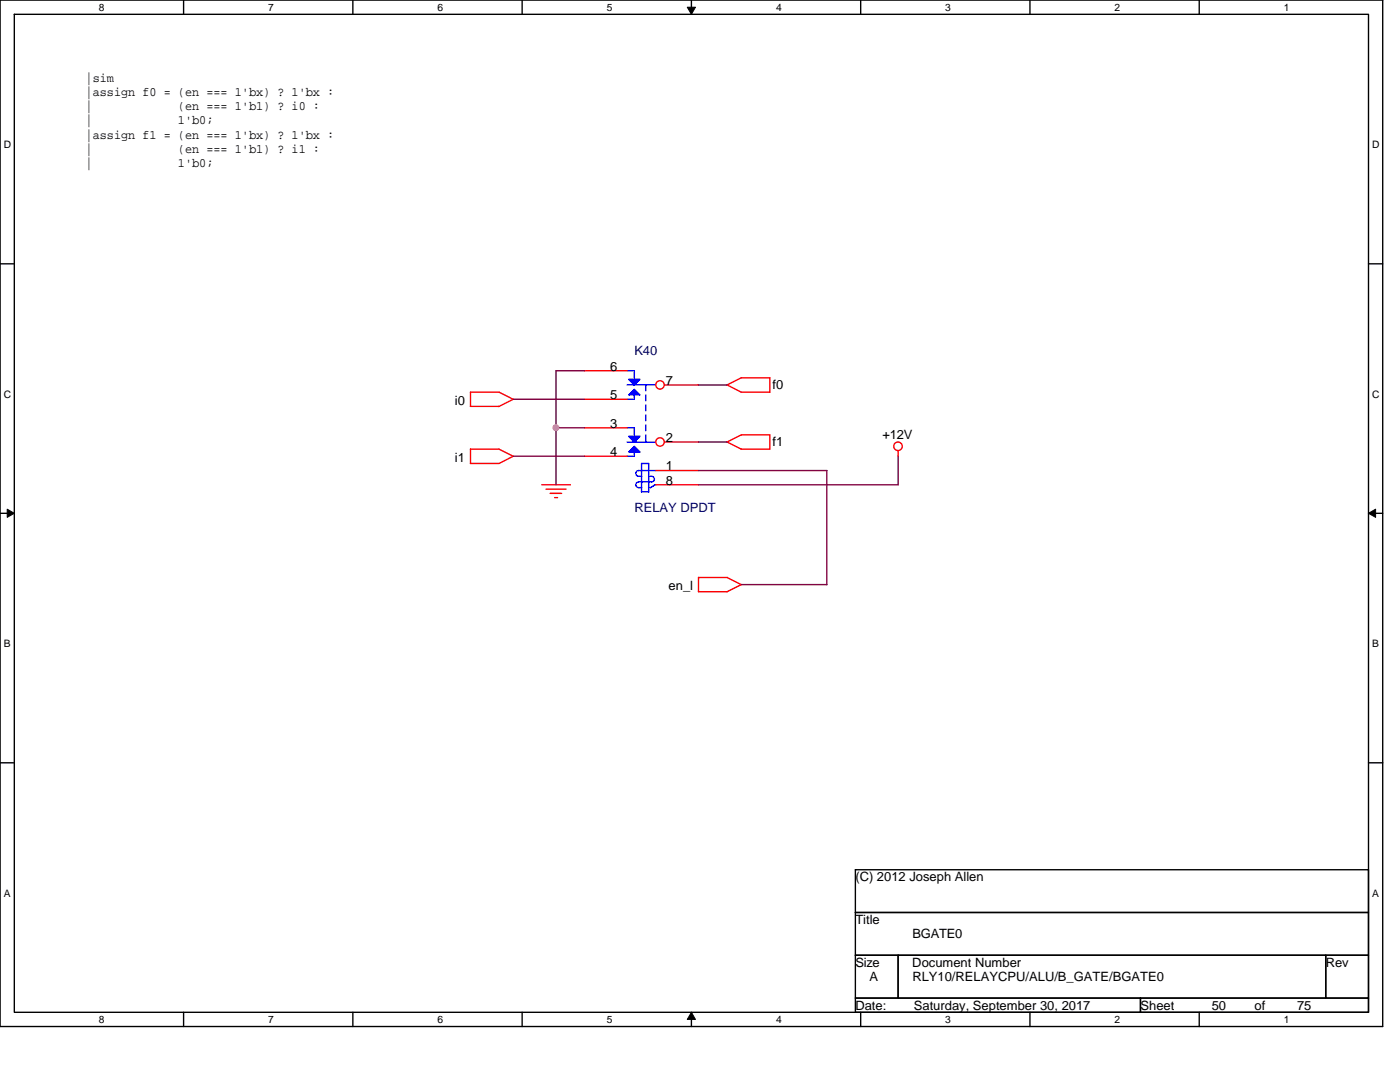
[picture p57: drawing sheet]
<svg xmlns="http://www.w3.org/2000/svg" width="279mm" height="216mm" viewBox="0 0 279 216" stroke-linecap="round" stroke-linejoin="round" font-family="sans-serif">
<defs><g id="words">
<g font-size="2.6">
<text x="17.1" y="16.3">|sim</text>
<text x="17.1" y="19.1">|assign f0 = (en === 1'bx) ? 1'bx :</text>
<text x="17.1" y="22">|</text>
<text x="35.5" y="22">(en === 1'b1) ? i0 :</text>
<text x="17.1" y="24.8">|</text>
<text x="17.1" y="27.7">|assign f1 = (en === 1'bx) ? 1'bx :</text>
<text x="35.5" y="24.8">1'b0;</text>
<text x="17.1" y="33.4">|</text>
<text x="17.1" y="30.5">|</text>
<text x="35.5" y="33.4">1'b0;</text>
<text x="35.5" y="30.5">(en === 1'b1) ? i1 :</text>
<text x="121.8" y="74">6</text>
<text x="132.9" y="76.8">7</text>
<text x="154.2" y="77.7">f0</text>
<text x="90.8" y="80.8">i0</text>
<text x="121.8" y="79.7">5</text>
<text x="121.8" y="85.3">3</text>
<text x="132.9" y="88.2">2</text>
<text x="154.2" y="89.1">f1</text>
<text x="176.1" y="87.7">+12V</text>
<text x="90.8" y="92.2">i1</text>
<text x="121.8" y="91">4</text>
<text x="132.9" y="93.9">1</text>
<text x="132.9" y="96.7">8</text>
<text x="133.4" y="117.8">en_l</text>
<text x="170.7" y="175.9">(C) 2012 Joseph Allen</text>
<text x="170.7" y="184.4">Title</text>
<text x="182.1" y="187.2">BGATE0</text>
<text x="170.7" y="192.9">Size</text>
<text x="173.5" y="195.8">A</text>
<text x="182.1" y="192.9">Document Number</text>
<text x="182.1" y="195.8">RLY10/RELAYCPU/ALU/B_GATE/BGATE0</text>
<text x="264.6" y="192.9">Rev</text>
<text x="170.7" y="201.5">Date:</text>
<text x="182.4" y="201.5">Saturday, September 30, 2017</text>
<text x="227.6" y="201.5">Sheet</text>
<text x="241.8" y="201.5">50</text>
<text x="250.4" y="201.5">of</text>
<text x="258.9" y="201.5">75</text>
</g>
<g font-size="2.6" fill="#000080">
<text x="126.6" y="70.9">K40</text>
<text x="126.6" y="102.2">RELAY DPDT</text>
</g>
<g font-size="2">
<text x="19.7" y="2.1">8</text>
<text x="53.5" y="2.1">7</text>
<text x="87.3" y="2.1">6</text>
<text x="121.1" y="2.1">5</text>
<text x="154.9" y="2.1">4</text>
<text x="188.7" y="2.1">3</text>
<text x="222.4" y="2.1">2</text>
<text x="256.2" y="2.1">1</text>
<text x=".7" y="29.6">D</text>
<text x="273.8" y="29.6">D</text>
<text x=".7" y="79.4">C</text>
<text x="273.8" y="79.4">C</text>
<text x=".7" y="129.2">B</text>
<text x="273.8" y="129.2">B</text>
<text x=".7" y="178.9">A</text>
<text x="273.8" y="178.9">A</text>
<text x="19.7" y="204.1">8</text>
<text x="53.5" y="204.1">7</text>
<text x="87.3" y="204.1">6</text>
<text x="121.1" y="204.1">5</text>
<text x="154.9" y="204.1">4</text>
<text x="188.7" y="204.1">3</text>
<text x="222.4" y="204.1">2</text>
<text x="256.2" y="204.1">1</text>
</g>
</g></defs>
<path d="M0 0h275.9v204.8h-275.9zM2.9 2.9h270.2v199.1h-270.2z" fill="none" stroke="#000" stroke-width=".28"/>
<g fill="#fff">
<path d="M19.7 .3h1.2v2.3h-1.2z"/>
<path d="M19.7 202.3h1.2v2.3h-1.2z"/>
</g>
<path d="M36.6 0v2.9M36.6 202v2.8" fill="none" stroke="#000" stroke-width=".28"/>
<g fill="#fff">
<path d="M53.5 .3h1.2v2.3h-1.2z"/>
<path d="M53.5 202.3h1.2v2.3h-1.2z"/>
</g>
<path d="M70.4 0v2.9M70.4 202v2.8" fill="none" stroke="#000" stroke-width=".28"/>
<g fill="#fff">
<path d="M87.3 .3h1.2v2.3h-1.2z"/>
<path d="M87.3 202.3h1.2v2.3h-1.2z"/>
</g>
<path d="M104.2 0v2.9M104.2 202v2.8" fill="none" stroke="#000" stroke-width=".28"/>
<g fill="#fff">
<path d="M121.1 .3h1.1v2.3h-1.1z"/>
<path d="M121.1 202.3h1.1v2.3h-1.1z"/>
</g>
<path d="M138 0v2.9M138 202v2.8" fill="none" stroke="#000" stroke-width=".28"/>
<path d="M137.2 1.4h1.6l-.8 1.5zM138 202l.8 1.4h-1.6z" fill="#000" stroke="#000" stroke-width=".2"/>
<g fill="#fff">
<path d="M154.9 .3h1.1v2.3h-1.1z"/>
<path d="M154.9 202.3h1.1v2.3h-1.1z"/>
</g>
<path d="M171.8 0v2.9M171.8 202v2.8" fill="none" stroke="#000" stroke-width=".28"/>
<g fill="#fff">
<path d="M188.7 .3h1.1v2.3h-1.1z"/>
<path d="M188.7 202.3h1.1v2.3h-1.1z"/>
</g>
<path d="M205.5 0v2.9M205.5 202v2.8" fill="none" stroke="#000" stroke-width=".28"/>
<g fill="#fff">
<path d="M222.4 .3h1.2v2.3h-1.2z"/>
<path d="M222.4 202.3h1.2v2.3h-1.2z"/>
</g>
<path d="M239.3 0v2.9M239.3 202v2.8" fill="none" stroke="#000" stroke-width=".28"/>
<g fill="#fff">
<path d="M256.2 .3h1.2v2.3h-1.2z"/>
<path d="M256.2 202.3h1.2v2.3h-1.2z"/>
<path d="M.7 27.7h1.5v2.3h-1.5z"/>
<path d="M273.8 27.7h1.5v2.3h-1.5z"/>
<path d="M.7 77.5h1.5v2.3h-1.5z"/>
<path d="M273.8 77.5h1.5v2.3h-1.5z"/>
</g>
<path d="M0 52.6h2.9M273.1 52.6h2.8" fill="none" stroke="#000" stroke-width=".28"/>
<g fill="#fff">
<path d="M.7 127.3h1.4v2.3h-1.4z"/>
<path d="M273.8 127.3h1.4v2.3h-1.4z"/>
</g>
<path d="M0 102.4h2.9M273.1 102.4h2.8" fill="none" stroke="#000" stroke-width=".28"/>
<path d="M1.4 101.6l1.5 .8-1.5 .8zM273.1 102.4l1.4-.8v1.6z" fill="#000" stroke="#000" stroke-width=".2"/>
<g fill="#fff">
<path d="M.7 177.1h1.4v2.3h-1.4z"/>
<path d="M273.8 177.1h1.4v2.3h-1.4z"/>
</g>
<path d="M0 152.2h2.9M273.1 152.2h2.8M170.7 173.5h102.4v8.6h-102.4zM170.7 182.1h102.4v8.5h-102.4zM170.7 190.6h8.5v8.6h-8.5zM170.7 199.2h56.9v2.8h-56.9zM179.2 190.6h85.4v8.6h-85.4zM227.6 199.2h45.5v2.8h-45.5zM264.6 190.6h8.5v8.6h-8.5z" fill="none" stroke="#000" stroke-width=".28"/>
<g fill="none" stroke="#f00" stroke-width=".28">
<path d="M116.6 74h8.6M116.6 79.7h8.6M132.6 76.8h6.8M145.1 76.8l2.8 1.5h5.7M153.6 75.4v2.9M153.6 75.4h-5.6l-2.9 1.4M93.9 89.6h5.7l2.8 1.5-2.8 1.4h-5.7zM99.6 81.1h-5.7v-2.8h5.7l2.8 1.4-2.8 1.4M108.1 96.7h5.7M109 97.6h4M109.8 98.4h2.3M110.7 99.3h.6"/>
<path d="M116.6 85.4h8.6M116.6 91h8.6M130.9 96.7h8.5M130.9 93.9h8.5M132.6 88.2h6.8M145.1 88.2l2.8 1.4h5.7M153.6 86.8v2.8M153.6 86.8h-5.6l-2.9 1.4M179.2 89.9v1.2M139.4 115.2v2.9h5.7M139.4 115.2h5.7M145.1 115.2l2.9 1.5-2.9 1.4"/>
<circle cx="131.7" cy="76.8" r=".84"/>
<circle cx="131.7" cy="88.2" r=".84"/>
<circle cx="179.2" cy="89" r=".85"/>
</g>
<g fill="#00f" stroke="#00f" stroke-width=".28">
<path d="M125.5 78.8l1.1-1.1 1.1 1.1z" fill-rule="evenodd"/>
<path d="M125.5 75.7h2.2l-1.1 1.1z" fill-rule="evenodd"/>
<path d="M126.6 89l1.1 1.2h-2.2z" fill-rule="evenodd"/>
<path d="M125.5 87.1h2.2l-1.1 1.1z" fill-rule="evenodd"/>
</g>
<g fill="none" stroke="#00f" stroke-width=".28">
<path d="M125.2 76.8h5.7M125.2 74h1.4M126.6 74v1.7M126.6 78.8v.9h-1.4M128.9 76.8v1.2M128.9 78.8v1.2M125.2 88.2h5.7M125.2 85.4l1.4-.1v1.8M126.6 90.2v.9l-1.4-.1M127.5 95h.6M127.5 97.3h.6M128 92.5h1.5v5.7"/>
<path d="M128 92.5v5.6h1.5M128.9 80.8v1.2M128.9 82.8v1.1M128.9 84.8v1.1M128.9 86.8v1.1M129.5 95h.5M130 95a.56 .56 0 0 1 .6 .6 .56 .56 0 0 1-.6 .6h-2.6a.57 .57 0 0 0-.5 .5 .57 .57 0 0 0 .5 .6M130.2 97l-.3 .3h-.5M130.9 96.7l-.6 .3M130.9 93.9h-3.5a.57 .57 0 0 0-.5 .6 .57 .57 0 0 0 .5 .5"/>
</g>
<path d="M102.4 79.7h14.3M116.7 74h-5.7v22.8M139.4 76.8h5.7M102.4 91h14.3M111 85.4h5.7M139.4 88.2h5.7M139.4 93.9h25.6M139.4 96.7h39.9M165 93.9v22.8M179.2 91v5.8M147.9 116.6h17.1" fill="none" stroke="#800040" stroke-width=".28"/>
<circle cx="110.9" cy="85.3" r=".56" fill="#f0f" stroke="#f0f" stroke-width=".28"/>
<use href="#words"/>
</svg>
